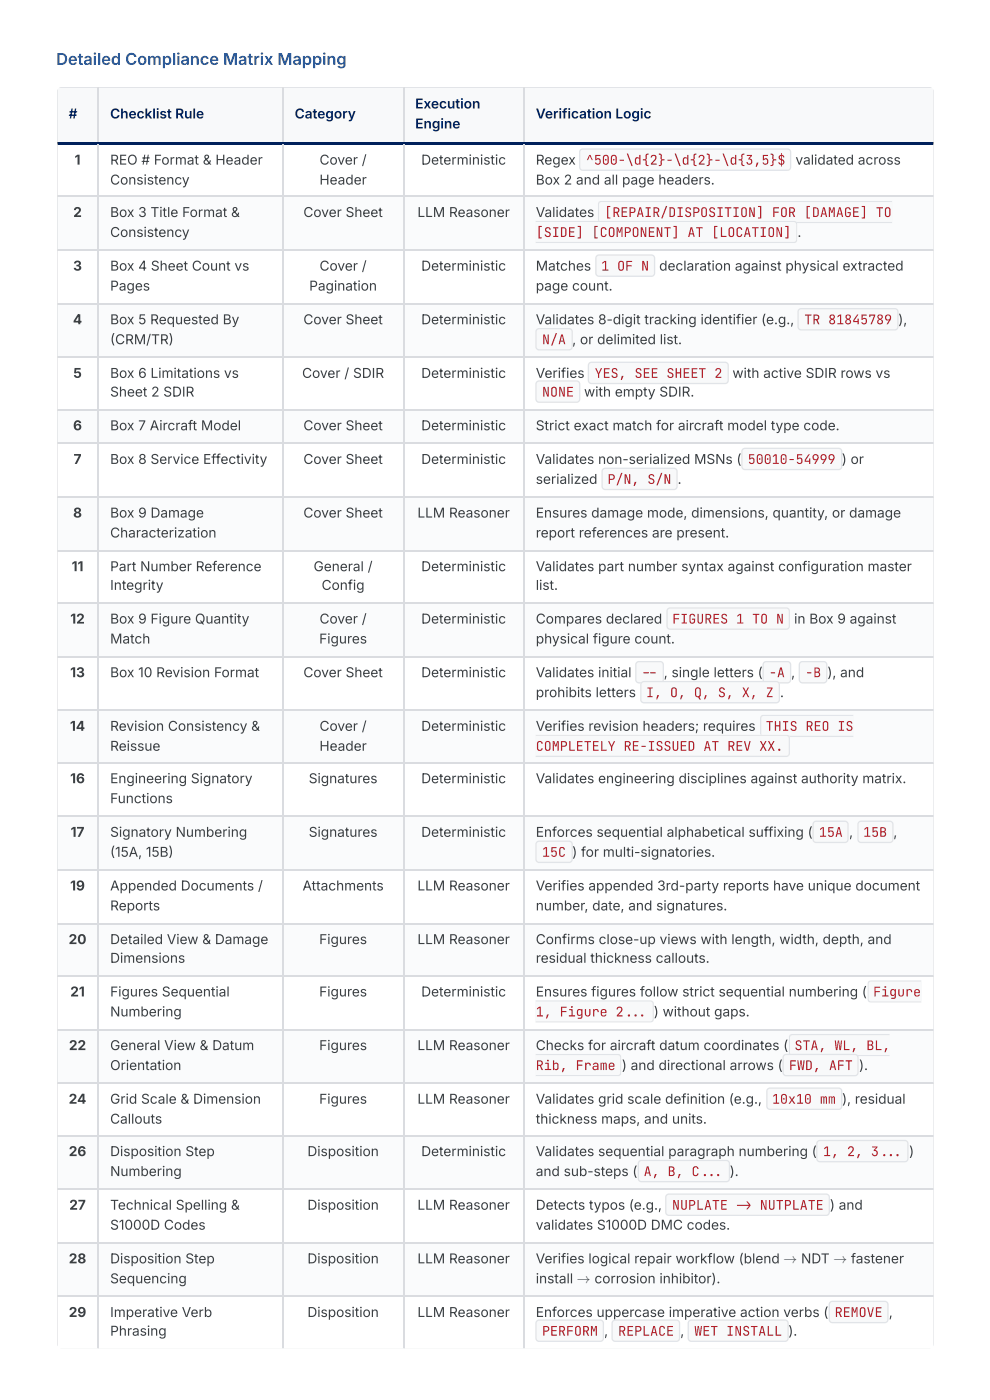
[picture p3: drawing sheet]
<svg xmlns="http://www.w3.org/2000/svg" width="210mm" height="297mm" viewBox="0 0 210 297" stroke-linecap="round" stroke-linejoin="round" font-family="sans-serif">
<defs><g id="words">
<text font-size="3.5" fill="#1557b0" x="11.9" y="13.8">Detailed Compliance Matrix Mapping</text>
<g font-size="2.9" fill="#00205b">
<text x="88" y="23">Execution</text>
<text x="14.6" y="25.1">#</text>
<text x="23.3" y="25.1">Checklist Rule</text>
<text x="62.5" y="25.1">Category</text>
<text x="88" y="27.3">Engine</text>
<text x="113.6" y="25.1">Verification Logic</text>
</g>
<g font-size="2.9" fill="#3c4043">
<text x="15.8" y="34.9">1</text>
<text x="23.3" y="34.9">REO # Format &amp; Header</text>
<text x="67.7" y="34.9">Cover /</text>
<text x="89.3" y="34.9">Deterministic</text>
<text x="113.6" y="34.9">Regex</text>
<text x="168.7" y="34.9">validated across</text>
<text x="23.3" y="39.2">Consistency</text>
<text x="67.7" y="39.2">Header</text>
<text x="113.6" y="39.2">Box 2 and all page headers.</text>
<text x="15.5" y="46">2</text>
<text x="23.3" y="46">Box 3 Title Format &amp;</text>
<text x="64.3" y="46">Cover Sheet</text>
<text x="88.5" y="46">LLM Reasoner</text>
<text x="113.6" y="46">Validates</text>
<text x="23.3" y="50.3">Consistency</text>
<text x="169.1" y="50.3">.</text>
<text x="15.5" y="57.4">3</text>
<text x="23.3" y="57.4">Box 4 Sheet Count vs</text>
<text x="67.7" y="57.4">Cover /</text>
<text x="89.3" y="57.4">Deterministic</text>
<text x="113.6" y="57.4">Matches</text>
<text x="139.7" y="57.4">declaration against physical extracted</text>
<text x="23.3" y="61.6">Pages</text>
<text x="65.6" y="61.6">Pagination</text>
<text x="113.6" y="61.6">page count.</text>
<text x="15.5" y="68.8">4</text>
<text x="23.3" y="68.8">Box 5 Requested By</text>
<text x="64.3" y="68.8">Cover Sheet</text>
<text x="89.3" y="68.8">Deterministic</text>
<text x="113.6" y="68.8">Validates 8-digit tracking identifier (e.g.,</text>
<text x="190.4" y="68.8">),</text>
<text x="23.3" y="73">(CRM/TR)</text>
<text x="121.3" y="73">,</text>
<text x="123" y="73">or delimited list.</text>
<text x="15.5" y="80.2">5</text>
<text x="23.3" y="80.2">Box 6 Limitations vs</text>
<text x="64" y="80.2">Cover / SDIR</text>
<text x="89.3" y="80.2">Deterministic</text>
<text x="113.6" y="80.2">Verifies</text>
<text x="155.3" y="80.2">with active SDIR rows vs</text>
<text x="23.3" y="84.1">Sheet 2 SDIR</text>
<text x="123.8" y="84.1">with empty SDIR.</text>
<text x="15.5" y="91.3">6</text>
<text x="23.3" y="91.3">Box 7 Aircraft Model</text>
<text x="64.3" y="91.3">Cover Sheet</text>
<text x="89.3" y="91.3">Deterministic</text>
<text x="113.6" y="91.3">Strict exact match for aircraft model type code.</text>
<text x="15.6" y="98.4">7</text>
<text x="23.3" y="98.4">Box 8 Service Effectivity</text>
<text x="64.3" y="98.4">Cover Sheet</text>
<text x="89.3" y="98.4">Deterministic</text>
<text x="113.6" y="98.4">Validates non-serialized MSNs (</text>
<text x="178.5" y="98.4">) or</text>
<text x="113.6" y="102.7">serialized</text>
<text x="143.7" y="102.7">.</text>
<text x="15.5" y="109.8">8</text>
<text x="23.3" y="109.8">Box 9 Damage</text>
<text x="64.3" y="109.8">Cover Sheet</text>
<text x="88.5" y="109.8">LLM Reasoner</text>
<text x="113.6" y="109.8">Ensures damage mode, dimensions, quantity, or damage</text>
<text x="23.3" y="114">Characterization</text>
<text x="113.6" y="114">report references are present.</text>
<text x="15.2" y="121.2">11</text>
<text x="23.3" y="121.2">Part Number Reference</text>
<text x="23.3" y="125.1">Integrity</text>
<text x="66.5" y="121.2">General /</text>
<text x="68.2" y="125.1">Config</text>
<text x="89.3" y="121.2">Deterministic</text>
<text x="113.6" y="121.2">Validates part number syntax against configuration master</text>
<text x="113.6" y="125.1">list.</text>
<text x="14.9" y="132.3">12</text>
<text x="23.3" y="132.3">Box 9 Figure Quantity</text>
<text x="23.3" y="136.5">Match</text>
<text x="67.7" y="136.5">Figures</text>
<text x="67.7" y="132.3">Cover /</text>
<text x="89.3" y="132.3">Deterministic</text>
<text x="113.6" y="132.3">Compares declared</text>
<text x="113.6" y="136.5">physical figure count.</text>
<text x="168.4" y="132.3">in Box 9 against</text>
<text x="14.9" y="143.7">13</text>
<text x="23.3" y="143.7">Box 10 Revision Format</text>
<text x="64.3" y="143.7">Cover Sheet</text>
<text x="89.3" y="143.7">Deterministic</text>
<text x="113.6" y="143.7">Validates initial</text>
<text x="140.7" y="143.7">,</text>
<text x="142.4" y="143.7">single letters (</text>
<text x="167.7" y="143.7">,</text>
<text x="175.4" y="143.7">), and</text>
<text x="113.6" y="147.9">prohibits letters</text>
<text x="165.4" y="147.9">.</text>
<text x="14.8" y="155">14</text>
<text x="23.3" y="155">Revision Consistency &amp;</text>
<text x="67.7" y="155">Cover /</text>
<text x="89.3" y="155">Deterministic</text>
<text x="113.6" y="155">Verifies revision headers; requires</text>
<text x="23.3" y="159.3">Reissue</text>
<text x="67.7" y="159.3">Header</text>
<text x="14.9" y="166.2">16</text>
<text x="23.3" y="166.2">Engineering Signatory</text>
<text x="65.5" y="166.2">Signatures</text>
<text x="89.3" y="166.2">Deterministic</text>
<text x="113.6" y="166.2">Validates engineering disciplines against authority matrix.</text>
<text x="23.3" y="170.4">Functions</text>
<text x="15" y="177.5">17</text>
<text x="23.3" y="177.5">Signatory Numbering</text>
<text x="65.5" y="177.5">Signatures</text>
<text x="89.3" y="177.5">Deterministic</text>
<text x="113.6" y="177.5">Enforces sequential alphabetical suffixing (</text>
<text x="180" y="177.5">,</text>
<text x="189.4" y="177.5">,</text>
<text x="23.3" y="181.8">(15A, 15B)</text>
<text x="121.3" y="181.8">) for multi-signatories.</text>
<text x="14.9" y="188.9">19</text>
<text x="23.3" y="188.9">Appended Documents /</text>
<text x="64.1" y="188.9">Attachments</text>
<text x="88.5" y="188.9">LLM Reasoner</text>
<text x="113.6" y="188.9">Verifies appended 3rd-party reports have unique document</text>
<text x="23.3" y="193.1">Reports</text>
<text x="113.6" y="193.1">number, date, and signatures.</text>
<text x="14.6" y="200.3">20</text>
<text x="23.3" y="200.3">Detailed View &amp; Damage</text>
<text x="67.7" y="200.3">Figures</text>
<text x="88.5" y="200.3">LLM Reasoner</text>
<text x="113.6" y="200.3">Confirms close-up views with length, width, depth, and</text>
<text x="23.3" y="204.3">Dimensions</text>
<text x="113.6" y="204.3">residual thickness callouts.</text>
<text x="14.9" y="211.4">21</text>
<text x="23.3" y="211.4">Figures Sequential</text>
<text x="23.3" y="215.6">Numbering</text>
<text x="67.7" y="211.4">Figures</text>
<text x="89.3" y="211.4">Deterministic</text>
<text x="113.6" y="211.4">Ensures figures follow strict sequential numbering (</text>
<text x="138.6" y="215.6">)</text>
<text x="14.6" y="222.8">22</text>
<text x="23.3" y="222.8">General View &amp; Datum</text>
<text x="23.3" y="227">Orientation</text>
<text x="67.7" y="222.8">Figures</text>
<text x="88.5" y="222.8">LLM Reasoner</text>
<text x="113.6" y="222.8">Checks for aircraft datum coordinates (</text>
<text x="131.8" y="227">) and directional arrows (</text>
<text x="182.1" y="227">).</text>
<text x="14.6" y="234.2">24</text>
<text x="23.3" y="234.2">Grid Scale &amp; Dimension</text>
<text x="23.3" y="238.4">Callouts</text>
<text x="67.7" y="234.2">Figures</text>
<text x="88.5" y="234.2">LLM Reasoner</text>
<text x="113.6" y="234.2">Validates grid scale definition (e.g.,</text>
<text x="113.6" y="238.4">thickness maps, and units.</text>
<text x="178.5" y="234.2">), residual</text>
<text x="14.6" y="245.3">26</text>
<text x="23.3" y="245.3">Disposition Step</text>
<text x="65.2" y="245.3">Disposition</text>
<text x="89.3" y="245.3">Deterministic</text>
<text x="113.6" y="245.3">Validates sequential paragraph numbering (</text>
<text x="23.3" y="249.5">Numbering</text>
<text x="113.6" y="249.5">and sub-steps (</text>
<text x="154.7" y="249.5">).</text>
<text x="14.7" y="256.6">27</text>
<text x="23.3" y="256.6">Technical Spelling &amp;</text>
<text x="65.2" y="256.6">Disposition</text>
<text x="88.5" y="256.6">LLM Reasoner</text>
<text x="113.6" y="256.6">Detects typos (e.g.,</text>
<text x="175.9" y="256.6">) and</text>
<text x="23.3" y="260.9">S1000D Codes</text>
<text x="113.6" y="260.9">validates S1000D DMC codes.</text>
<text x="14.6" y="268">28</text>
<text x="23.3" y="268">Disposition Step</text>
<text x="65.2" y="268">Disposition</text>
<text x="88.5" y="268">LLM Reasoner</text>
<text x="113.6" y="268">Verifies logical repair workflow (blend → NDT → fastener</text>
<text x="23.3" y="272.3">Sequencing</text>
<text x="113.6" y="272.3">install → corrosion inhibitor).</text>
<text x="14.6" y="279.4">29</text>
<text x="23.3" y="279.4">Imperative Verb</text>
<text x="65.2" y="279.4">Disposition</text>
<text x="88.5" y="279.4">LLM Reasoner</text>
<text x="113.6" y="279.4">Enforces uppercase imperative action verbs (</text>
<text x="188.4" y="279.4">,</text>
<text x="23.3" y="283.4">Phrasing</text>
<text x="128.1" y="283.4">,</text>
<text x="144.2" y="283.4">,</text>
<text x="167.1" y="283.4">).</text>
</g>
<g font-size="2.8" fill="#b31d28">
<text x="124.2" y="34.9">^500-\d{2}-\d{2}-\d{3,5}$</text>
<text x="128.1" y="46">[REPAIR/DISPOSITION] FOR [DAMAGE] TO</text>
<text x="113.6" y="50.3">[SIDE] [COMPONENT] AT [LOCATION]</text>
<text x="127.5" y="57.4">1 OF N</text>
<text x="170.5" y="68.8">TR 81845789</text>
<text x="114.9" y="73">N/A</text>
<text x="126.1" y="80.2">YES, SEE SHEET 2</text>
<text x="114.9" y="84.1">NONE</text>
<text x="158.5" y="98.4">50010-54999</text>
<text x="128.8" y="102.7">P/N, S/N</text>
<text x="142.5" y="132.3">FIGURES 1 TO N</text>
<text x="137.7" y="143.7">-</text>
<text x="163" y="143.7">-A</text>
<text x="170.7" y="143.7">-B</text>
<text x="137" y="147.9">I, O, Q, S, X, Z</text>
<text x="162.3" y="155">THIS REO IS</text>
<text x="113.6" y="159.3">COMPLETELY RE-ISSUED AT REV XX.</text>
<text x="173.6" y="177.5">15A</text>
<text x="183" y="177.5">15B</text>
<text x="114.9" y="181.8">15C</text>
<text x="113.6" y="215.6">1, Figure 2</text>
<text x="135.6" y="215.6">. without gaps.</text>
<text x="185.1" y="211.4">Figure</text>
<text x="113.6" y="227">Rib, Frame</text>
<text x="167.3" y="227">FWD, AFT</text>
<text x="168.4" y="222.8">STA, WL, BL,</text>
<text x="163.7" y="234.2">10x10 mm</text>
<text x="174.5" y="245.3">1, 2, 3</text>
<text x="189.7" y="245.3">.)</text>
<text x="136.5" y="249.5">A, B, C</text>
<text x="151.7" y="249.5">.</text>
<text x="142.5" y="256.6">NUPLATE</text>
<text x="157.7" y="256.6">&gt;NUTPLATE</text>
<text x="177" y="279.4">REMOVE</text>
<text x="114.9" y="283.4">PERFORM</text>
<text x="131.1" y="283.4">REPLACE</text>
<text x="147.2" y="283.4">WET INSTALL</text>
</g>
</g></defs>
<g fill="#f8f9fa">
<path d="M12.2 18.5h8.7v11.9h-8.7z"/>
<path d="M20.9 18.5h39.2v11.9h-39.2z"/>
<path d="M60.1 18.5h25.4v11.9h-25.4z"/>
<path d="M85.5 18.5h25.6v11.9h-25.6z"/>
<path d="M111.1 18.5h86.9v11.9h-86.9z"/>
</g>
<g fill="#fafbfc">
<path d="M12.2 41.8h8.7v11.4h-8.7z"/>
<path d="M20.9 41.8h39.2v11.4h-39.2z"/>
<path d="M60.1 41.8h25.4v11.4h-25.4z"/>
<path d="M85.5 41.8h25.6v11.4h-25.6z"/>
<path d="M111.1 41.8h86.9v11.4h-86.9z"/>
<path d="M12.2 64.3h8.7v11.4h-8.7z"/>
<path d="M20.9 64.3h39.2v11.4h-39.2z"/>
<path d="M60.1 64.3h25.4v11.4h-25.4z"/>
<path d="M85.5 64.3h25.6v11.4h-25.6z"/>
<path d="M111.1 64.3h86.9v11.4h-86.9z"/>
<path d="M12.2 87h8.7v7.2h-8.7z"/>
<path d="M20.9 87h39.2v7.2h-39.2z"/>
<path d="M60.1 87h25.4v7.2h-25.4z"/>
<path d="M85.5 87h25.6v7.2h-25.6z"/>
<path d="M111.1 87h86.9v7.2h-86.9z"/>
<path d="M12.2 105.3h8.7v11.4h-8.7z"/>
<path d="M20.9 105.3h39.2v11.4h-39.2z"/>
<path d="M60.1 105.3h25.4v11.4h-25.4z"/>
<path d="M85.5 105.3h25.6v11.4h-25.6z"/>
<path d="M111.1 105.3h86.9v11.4h-86.9z"/>
<path d="M12.2 128.1h8.7v11.1h-8.7z"/>
<path d="M20.9 128.1h39.2v11.1h-39.2z"/>
<path d="M60.1 128.1h25.4v11.1h-25.4z"/>
<path d="M85.5 128.1h25.6v11.1h-25.6z"/>
<path d="M111.1 128.1h86.9v11.1h-86.9z"/>
<path d="M12.2 150.5h8.7v11.4h-8.7z"/>
<path d="M20.9 150.5h39.2v11.4h-39.2z"/>
<path d="M60.1 150.5h25.4v11.4h-25.4z"/>
<path d="M85.5 150.5h25.6v11.4h-25.6z"/>
<path d="M111.1 150.5h86.9v11.4h-86.9z"/>
<path d="M12.2 173.3h8.7v11.1h-8.7z"/>
<path d="M20.9 173.3h39.2v11.1h-39.2z"/>
<path d="M60.1 173.3h25.4v11.1h-25.4z"/>
<path d="M85.5 173.3h25.6v11.1h-25.6z"/>
<path d="M111.1 173.3h86.9v11.1h-86.9z"/>
<path d="M12.2 195.8h8.7v11.4h-8.7z"/>
<path d="M20.9 195.8h39.2v11.4h-39.2z"/>
<path d="M60.1 195.8h25.4v11.4h-25.4z"/>
<path d="M85.5 195.8h25.6v11.4h-25.6z"/>
<path d="M111.1 195.8h86.9v11.4h-86.9z"/>
<path d="M12.2 218.5h8.7v11.2h-8.7z"/>
<path d="M20.9 218.5h39.2v11.2h-39.2z"/>
<path d="M60.1 218.5h25.4v11.2h-25.4z"/>
<path d="M85.5 218.5h25.6v11.2h-25.6z"/>
<path d="M111.1 218.5h86.9v11.2h-86.9z"/>
<path d="M12.2 241h8.7v11.4h-8.7z"/>
<path d="M20.9 241h39.2v11.4h-39.2z"/>
<path d="M60.1 241h25.4v11.4h-25.4z"/>
<path d="M85.5 241h25.6v11.4h-25.6z"/>
<path d="M111.1 241h86.9v11.4h-86.9z"/>
<path d="M12.2 263.5h8.7v11.4h-8.7z"/>
<path d="M20.9 263.5h39.2v11.4h-39.2z"/>
<path d="M60.1 263.5h25.4v11.4h-25.4z"/>
<path d="M85.5 263.5h25.6v11.4h-25.6z"/>
<path d="M111.1 263.5h86.9v11.4h-86.9z"/>
</g>
<path d="M12.1 18.5h185.9M12.1 18.5v11.7M197.9 18.5v11.7" fill="none" stroke="#dadce0" stroke-width=".21"/>
<path d="M20.8 18.5v11.7M59.9 18.5v11.7M85.6 18.5v11.7M111 18.5v11.7" fill="none" stroke="#dadce0" stroke-width=".26"/>
<g fill="#00205b">
<path d="M12.1 30.2h8.8v.5h-8.8z"/>
<path d="M20.9 30.2h39.2v.5h-39.2z"/>
<path d="M60.1 30.2h25.6v.5h-25.6z"/>
<path d="M85.7 30.2h25.4v.5h-25.4z"/>
<path d="M111.1 30.2h86.9v.5h-86.9z"/>
</g>
<path d="M12.1 30.7v255.4l185.9-.1M197.9 30.7v255.4" fill="none" stroke="#dadce0" stroke-width=".21"/>
<g fill="none" stroke="#dadce0" stroke-width=".26">
<path d="M20.8 30.7v255.4M59.9 30.7v255.4M85.6 30.7v255.4M111 30.7v255.4M12.1 41.7h185.9M12.1 53h185.9M12.1 64.4h185.9M12.1 75.8h185.9M12.1 86.9h185.9M12.1 94.1h185.9M12.1 105.4h185.9M12.1 116.8h185.9"/>
<path d="M12.1 127.9h185.9M12.1 139.3h185.9M12.1 150.7h185.9M12.1 161.8h185.9M12.1 173.2h185.9M12.1 184.5h185.9M12.1 195.9h185.9M12.1 207h185.9M12.1 218.4h185.9M12.1 229.8h185.9M12.1 240.9h185.9M12.1 252.3h185.9"/>
<path d="M12.1 263.7h185.9M12.1 275h185.9"/>
</g>
<path d="M123 31.7l.6-.2h43.4a.79 .79 0 0 1 .7 .8v3.2a.79 .79 0 0 1-.7 .7h-43.4a.79 .79 0 0 1-.8-.7v-3.2z" fill="#f8f9fa"/>
<path d="M123.1 31.8l.5-.2h43.4a.66 .66 0 0 1 .6 .7v3.2a.66 .66 0 0 1-.6 .6h-43.4a.66 .66 0 0 1-.7-.6v-3.2z" fill="none" stroke="#e1e4e8" stroke-width=".26"/>
<path d="M127 42.8l.5-.2h61.7v4.8h-61.7a.79 .79 0 0 1-.8-.8v-3.2z" fill="#f8f9fa"/>
<g fill="#e1e4e8">
<path d="M126.7 42.6h62.5v.6h-62.5z"/>
<path d="M126.7 46.8h62.5v.6h-62.5z"/>
<path d="M126.7 42.6h.6v4.8h-.6z"/>
</g>
<path d="M113.5 46.8h54.8a.79 .79 0 0 1 .8 .8v3.2a.79 .79 0 0 1-.8 .8h-54.8z" fill="#f8f9fa"/>
<g fill="#e1e4e8">
<path d="M113.5 46.8h55.6v.6h-55.6z"/>
<path d="M113.5 51h55.6v.6h-55.6z"/>
<path d="M168.5 46.8h.6v4.8h-.6z"/>
</g>
<path d="M126.4 54.2l.6-.2h11.1a.79 .79 0 0 1 .8 .8v3.1a.79 .79 0 0 1-.8 .8h-11.1a.79 .79 0 0 1-.8-.8v-3.1z" fill="#f8f9fa"/>
<path d="M126.5 54.3l.5-.2h11.1a.66 .66 0 0 1 .7 .7v3.1a.66 .66 0 0 1-.7 .7h-11.1a.66 .66 0 0 1-.7-.7v-3.1z" fill="none" stroke="#e1e4e8" stroke-width=".26"/>
<path d="M169.3 65.6l.6-.2h19.8a.79 .79 0 0 1 .8 .7v3.2a.79 .79 0 0 1-.8 .8h-19.8a.79 .79 0 0 1-.8-.8v-3.2z" fill="#f8f9fa"/>
<path d="M169.4 65.7l.5-.2h19.8a.66 .66 0 0 1 .7 .6v3.2a.66 .66 0 0 1-.7 .7h-19.8a.66 .66 0 0 1-.7-.7v-3.2z" fill="none" stroke="#e1e4e8" stroke-width=".26"/>
<path d="M113.7 69.8l.6-.2h6.3a.79 .79 0 0 1 .8 .8v3.2a.79 .79 0 0 1-.8 .7h-6.3a.79 .79 0 0 1-.8-.7v-3.2z" fill="#f8f9fa"/>
<path d="M113.8 69.9l.5-.2h6.3a.66 .66 0 0 1 .7 .7v3.2a.66 .66 0 0 1-.7 .6h-6.3a.66 .66 0 0 1-.7-.6v-3.2z" fill="none" stroke="#e1e4e8" stroke-width=".26"/>
<path d="M124.9 77l.5-.3h28.3a.79 .79 0 0 1 .8 .8v3.2a.79 .79 0 0 1-.8 .8h-28.3a.79 .79 0 0 1-.8-.8v-3.2z" fill="#f8f9fa"/>
<path d="M124.9 77.1l.5-.2h28.3a.66 .66 0 0 1 .7 .6v3.2a.66 .66 0 0 1-.7 .7h-28.3a.66 .66 0 0 1-.6-.7v-3.2z" fill="none" stroke="#e1e4e8" stroke-width=".26"/>
<path d="M113.7 80.9l.6-.2h7.9a.79 .79 0 0 1 .8 .8v3.2a.79 .79 0 0 1-.8 .8h-7.9a.79 .79 0 0 1-.8-.8v-3.2z" fill="#f8f9fa"/>
<path d="M113.8 81l.5-.2h7.9a.66 .66 0 0 1 .7 .7v3.2a.66 .66 0 0 1-.7 .6h-7.9a.66 .66 0 0 1-.7-.6v-3.2z" fill="none" stroke="#e1e4e8" stroke-width=".26"/>
<path d="M157.4 95.2l.6-.2h19.8a.79 .79 0 0 1 .8 .8v3.2a.79 .79 0 0 1-.8 .7h-19.8a.79 .79 0 0 1-.8-.7v-3.2z" fill="#f8f9fa"/>
<path d="M157.5 95.3l.5-.2h19.8a.66 .66 0 0 1 .7 .7v3.2a.66 .66 0 0 1-.7 .6h-19.8a.66 .66 0 0 1-.7-.6v-3.2z" fill="none" stroke="#e1e4e8" stroke-width=".26"/>
<path d="M127.8 99.5l.5-.3h14.6a.79 .79 0 0 1 .8 .8v3.2a.79 .79 0 0 1-.8 .8h-14.6a.79 .79 0 0 1-.8-.8v-3.2z" fill="#f8f9fa"/>
<path d="M127.9 99.5l.4-.1h14.6a.66 .66 0 0 1 .6 .6v3.2a.66 .66 0 0 1-.6 .6h-14.6a.66 .66 0 0 1-.6-.6v-3.2z" fill="none" stroke="#e1e4e8" stroke-width=".26"/>
<path d="M141.5 129.1l.6-.2h24.6a.79 .79 0 0 1 .8 .7v3.2a.79 .79 0 0 1-.8 .8h-24.6a.79 .79 0 0 1-.8-.8v-3.2z" fill="#f8f9fa"/>
<path d="M141.6 129.2l.5-.2h24.6a.66 .66 0 0 1 .6 .6v3.2a.66 .66 0 0 1-.6 .7h-24.6a.66 .66 0 0 1-.7-.7v-3.2z" fill="none" stroke="#e1e4e8" stroke-width=".26"/>
<path d="M134.9 140.5l.6-.3h4.5a.79 .79 0 0 1 .8 .8v3.2a.79 .79 0 0 1-.8 .8h-4.5a.79 .79 0 0 1-.8-.8v-3.2z" fill="#f8f9fa"/>
<path d="M135 140.6l.5-.2h4.5a.66 .66 0 0 1 .6 .6v3.2a.66 .66 0 0 1-.6 .7h-4.5a.66 .66 0 0 1-.7-.7v-3.2z" fill="none" stroke="#e1e4e8" stroke-width=".26"/>
<path d="M161.9 140.5l.6-.3h4.5a.79 .79 0 0 1 .7 .8v3.2a.79 .79 0 0 1-.7 .8h-4.5a.79 .79 0 0 1-.8-.8v-3.2z" fill="#f8f9fa"/>
<path d="M162 140.6l.5-.2h4.5a.66 .66 0 0 1 .6 .6v3.2a.66 .66 0 0 1-.6 .7h-4.5a.66 .66 0 0 1-.7-.7v-3.2z" fill="none" stroke="#e1e4e8" stroke-width=".26"/>
<path d="M169.6 140.5l.5-.3h4.5a.79 .79 0 0 1 .8 .8v3.2a.79 .79 0 0 1-.8 .8h-4.5a.79 .79 0 0 1-.8-.8v-3.2z" fill="#f8f9fa"/>
<path d="M169.7 140.6l.4-.2h4.5a.66 .66 0 0 1 .7 .6v3.2a.66 .66 0 0 1-.7 .7h-4.5a.66 .66 0 0 1-.6-.7v-3.2z" fill="none" stroke="#e1e4e8" stroke-width=".26"/>
<path d="M136 144.7l.5-.2h28.1a.79 .79 0 0 1 .8 .8v3.1a.79 .79 0 0 1-.8 .8h-28.1a.79 .79 0 0 1-.8-.8v-3.1z" fill="#f8f9fa"/>
<path d="M136.1 144.8l.4-.2h28.1a.66 .66 0 0 1 .6 .7v3.1a.66 .66 0 0 1-.6 .7h-28.1a.66 .66 0 0 1-.6-.7v-3.1z" fill="none" stroke="#e1e4e8" stroke-width=".26"/>
<path d="M161.4 151.8l.5-.2h19.1v4.8h-19.1a.79 .79 0 0 1-.8-.8v-3.2z" fill="#f8f9fa"/>
<g fill="#e1e4e8">
<path d="M161.1 151.6h19.9v.6h-19.9z"/>
<path d="M161.1 155.8h19.9v.6h-19.9z"/>
<path d="M161.1 151.6h.6v4.8h-.6z"/>
</g>
<path d="M113.5 155.8h53.2a.79 .79 0 0 1 .8 .8v3.2a.79 .79 0 0 1-.8 .8h-53.2z" fill="#f8f9fa"/>
<g fill="#e1e4e8">
<path d="M113.5 155.8h54v.6h-54z"/>
<path d="M113.5 160h54v.6h-54z"/>
<path d="M166.9 155.8h.6v4.8h-.6z"/>
</g>
<path d="M172.5 174.3l.5-.2h6.1a.79 .79 0 0 1 .8 .8v3.2a.79 .79 0 0 1-.8 .8h-6.1a.79 .79 0 0 1-.8-.8v-3.2z" fill="#f8f9fa"/>
<path d="M172.6 174.4l.4-.2h6.1a.66 .66 0 0 1 .7 .7v3.2a.66 .66 0 0 1-.7 .6h-6.1a.66 .66 0 0 1-.6-.6v-3.2z" fill="none" stroke="#e1e4e8" stroke-width=".26"/>
<path d="M182 174.3l.6-.2h6a.79 .79 0 0 1 .8 .8v3.2a.79 .79 0 0 1-.8 .8h-6a.79 .79 0 0 1-.8-.8v-3.2z" fill="#f8f9fa"/>
<path d="M182.1 174.4l.5-.2h6a.66 .66 0 0 1 .7 .7v3.2a.66 .66 0 0 1-.7 .6h-6a.66 .66 0 0 1-.7-.6v-3.2z" fill="none" stroke="#e1e4e8" stroke-width=".26"/>
<path d="M113.7 178.6l.6-.3h6.3a.79 .79 0 0 1 .8 .8v3.2a.79 .79 0 0 1-.8 .8h-6.3a.79 .79 0 0 1-.8-.8v-3.2z" fill="#f8f9fa"/>
<path d="M113.8 178.7l.5-.2h6.3a.66 .66 0 0 1 .7 .6v3.2a.66 .66 0 0 1-.7 .7h-6.3a.66 .66 0 0 1-.7-.7v-3.2z" fill="none" stroke="#e1e4e8" stroke-width=".26"/>
<path d="M184.1 208.2l.6-.2h10.6v4.7h-10.6a.79 .79 0 0 1-.8-.8v-3.1z" fill="#f8f9fa"/>
<g fill="#e1e4e8">
<path d="M183.9 208h11.4v.5h-11.4z"/>
<path d="M183.9 212.1h11.4v.6h-11.4z"/>
<path d="M183.9 208h.6v4.7h-.6z"/>
</g>
<path d="M113.5 212.2h24.3a.79 .79 0 0 1 .8 .8v3.2a.79 .79 0 0 1-.8 .8h-24.3z" fill="#f8f9fa"/>
<g fill="#e1e4e8">
<path d="M113.5 212.2h25.1v.6h-25.1z"/>
<path d="M113.5 216.4h25.1v.6h-25.1z"/>
<path d="M138.1 212.2h.5v4.8h-.5z"/>
</g>
<path d="M167.4 219.6l.6-.3h20.7v4.8h-20.7a.79 .79 0 0 1-.8-.8v-3.2z" fill="#f8f9fa"/>
<g fill="#e1e4e8">
<path d="M167.2 219.3h21.4v.6h-21.4z"/>
<path d="M167.2 223.5h21.4v.6h-21.4z"/>
<path d="M167.2 219.3h.6v4.8h-.6z"/>
</g>
<path d="M113.5 223.6h17.5a.79 .79 0 0 1 .8 .8v3.1a.79 .79 0 0 1-.8 .8h-17.5z" fill="#f8f9fa"/>
<g fill="#e1e4e8">
<path d="M113.5 223.6h18.3v.6h-18.3z"/>
<path d="M113.5 227.8h18.3v.5h-18.3z"/>
<path d="M131.2 223.6h.6v4.7h-.6z"/>
</g>
<path d="M166.1 223.8l.6-.2h14.5a.79 .79 0 0 1 .8 .8v3.1a.79 .79 0 0 1-.8 .8h-14.5a.79 .79 0 0 1-.8-.8v-3.1z" fill="#f8f9fa"/>
<path d="M166.2 223.9l.5-.2h14.5a.66 .66 0 0 1 .7 .7v3.1a.66 .66 0 0 1-.7 .7h-14.5a.66 .66 0 0 1-.7-.7v-3.1z" fill="none" stroke="#e1e4e8" stroke-width=".26"/>
<path d="M162.7 230.9l.5-.2h14.6a.79 .79 0 0 1 .8 .8v3.2a.79 .79 0 0 1-.8 .8h-14.6a.79 .79 0 0 1-.7-.8v-3.2z" fill="#f8f9fa"/>
<path d="M162.8 231l.4-.2h14.6a.66 .66 0 0 1 .7 .7v3.2a.66 .66 0 0 1-.7 .6h-14.6a.66 .66 0 0 1-.6-.6v-3.2z" fill="none" stroke="#e1e4e8" stroke-width=".26"/>
<path d="M173.3 242.1l.5-.3h18a.79 .79 0 0 1 .8 .8v3.2a.79 .79 0 0 1-.8 .8h-18a.79 .79 0 0 1-.8-.8v-3.2z" fill="#f8f9fa"/>
<path d="M173.4 242.2l.4-.2h18a.66 .66 0 0 1 .7 .6v3.2a.66 .66 0 0 1-.7 .7h-18a.66 .66 0 0 1-.6-.7v-3.2z" fill="none" stroke="#e1e4e8" stroke-width=".26"/>
<path d="M135.4 246.3l.6-.2h18a.79 .79 0 0 1 .8 .8v3.1a.79 .79 0 0 1-.8 .8h-18a.79 .79 0 0 1-.8-.8v-3.1z" fill="#f8f9fa"/>
<path d="M135.5 246.4l.5-.2h18a.66 .66 0 0 1 .6 .7v3.1a.66 .66 0 0 1-.6 .7h-18a.66 .66 0 0 1-.7-.7v-3.1z" fill="none" stroke="#e1e4e8" stroke-width=".26"/>
<path d="M141.3 253.4l.5-.2h33.4a.79 .79 0 0 1 .7 .8v3.2a.79 .79 0 0 1-.7 .8h-33.4a.79 .79 0 0 1-.8-.8v-3.2z" fill="#f8f9fa"/>
<path d="M141.3 253.5l.5-.2h33.4a.66 .66 0 0 1 .6 .7v3.2a.66 .66 0 0 1-.6 .6h-33.4a.66 .66 0 0 1-.6-.6v-3.2z" fill="none" stroke="#e1e4e8" stroke-width=".26"/>
<path d="M175.9 276.2l.6-.2h11.1a.79 .79 0 0 1 .8 .8v3.1a.79 .79 0 0 1-.8 .8h-11.1a.79 .79 0 0 1-.8-.8v-3.1z" fill="#f8f9fa"/>
<path d="M176 276.3l.5-.2h11.1a.66 .66 0 0 1 .7 .7v3.1a.66 .66 0 0 1-.7 .7h-11.1a.66 .66 0 0 1-.7-.7v-3.1z" fill="none" stroke="#e1e4e8" stroke-width=".26"/>
<path d="M113.7 280.2l.6-.3h13a.79 .79 0 0 1 .8 .8v3.2a.79 .79 0 0 1-.8 .8h-13a.79 .79 0 0 1-.8-.8v-3.2z" fill="#f8f9fa"/>
<path d="M113.8 280.3l.5-.2h13a.66 .66 0 0 1 .6 .6v3.2a.66 .66 0 0 1-.6 .7h-13a.66 .66 0 0 1-.7-.7v-3.2z" fill="none" stroke="#e1e4e8" stroke-width=".26"/>
<path d="M129.9 280.2l.5-.3h13a.79 .79 0 0 1 .8 .8v3.2a.79 .79 0 0 1-.8 .8h-13a.79 .79 0 0 1-.8-.8v-3.2z" fill="#f8f9fa"/>
<path d="M130 280.3l.4-.2h13a.66 .66 0 0 1 .7 .6v3.2a.66 .66 0 0 1-.7 .7h-13a.66 .66 0 0 1-.6-.7v-3.2z" fill="none" stroke="#e1e4e8" stroke-width=".26"/>
<path d="M146 280.2l.6-.3h19.8a.79 .79 0 0 1 .8 .8v3.2a.79 .79 0 0 1-.8 .8h-19.8a.79 .79 0 0 1-.8-.8v-3.2z" fill="#f8f9fa"/>
<path d="M146.1 280.3l.5-.2h19.8a.66 .66 0 0 1 .7 .6v3.2a.66 .66 0 0 1-.7 .7h-19.8a.66 .66 0 0 1-.7-.7v-3.2z" fill="none" stroke="#e1e4e8" stroke-width=".26"/>
<use href="#words"/>
</svg>
